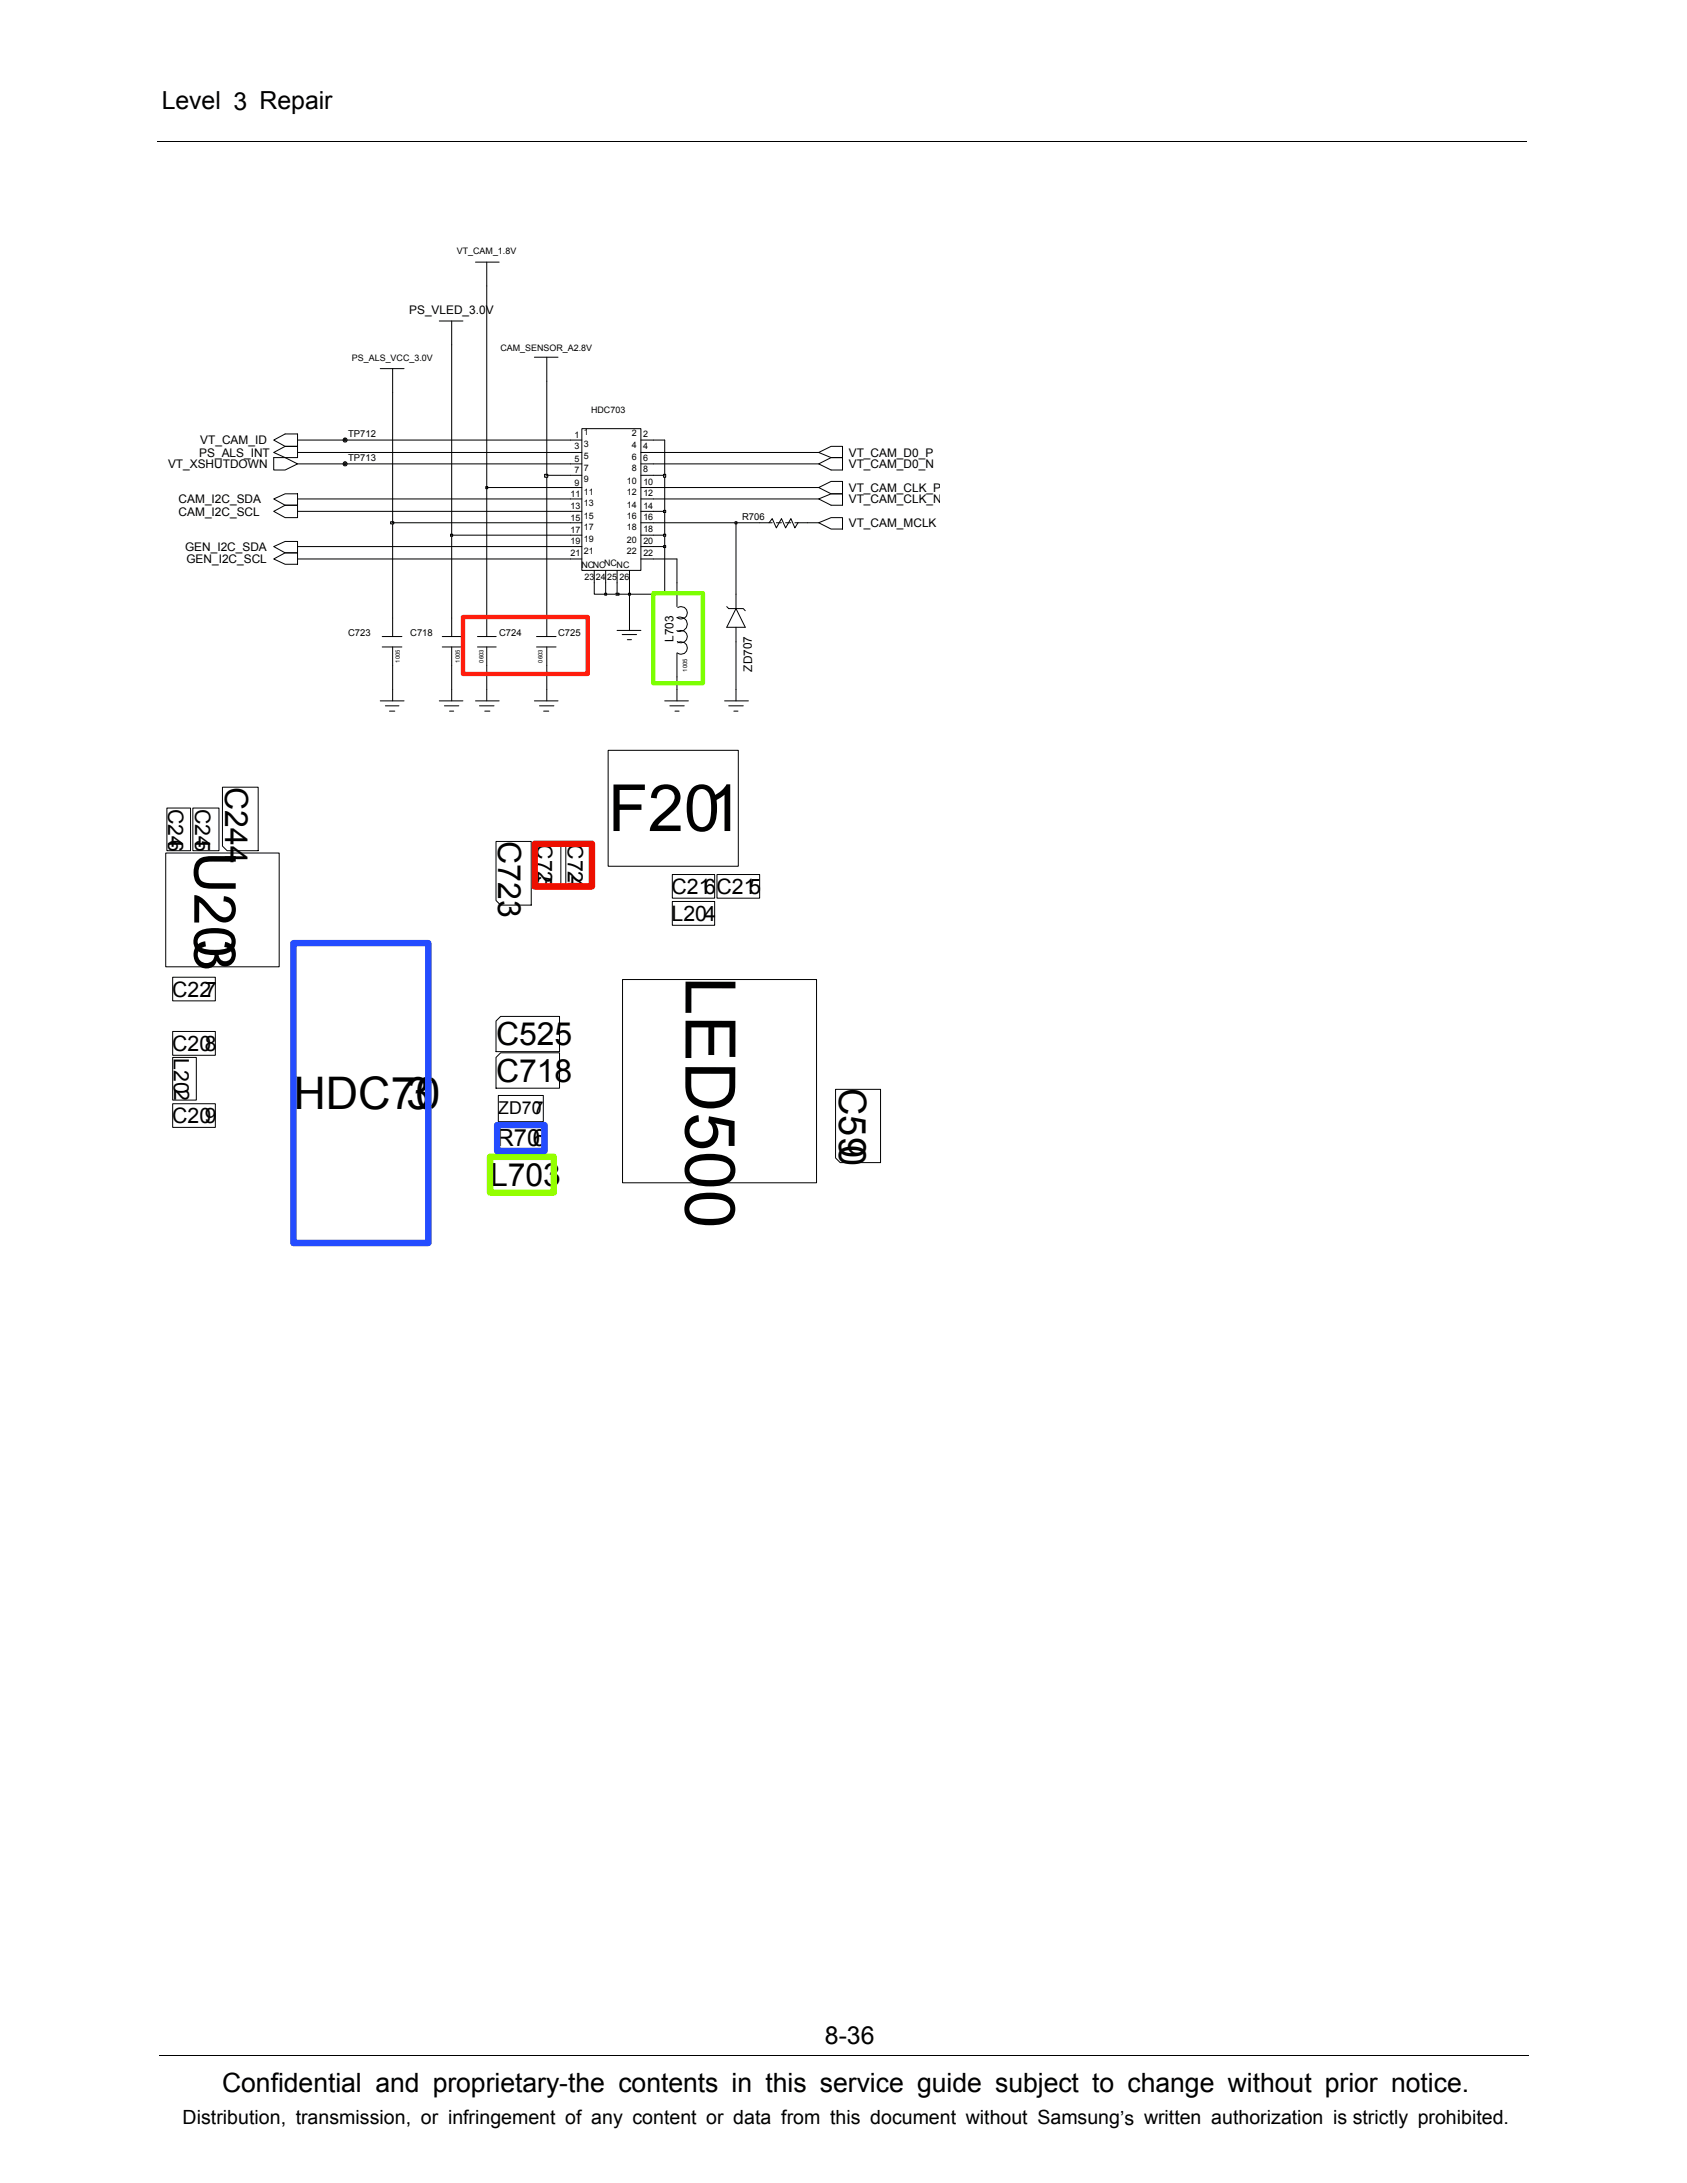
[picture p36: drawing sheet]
<svg xmlns="http://www.w3.org/2000/svg" width="216mm" height="279mm" viewBox="0 0 216 279" stroke-linecap="round" stroke-linejoin="round" font-family="sans-serif">
<defs><g id="words">
<g font-size="8.9">
<text x="87.7" y="125" transform="rotate(90 87.7 125)">LED50</text>
<text x="87.7" y="152.3" transform="rotate(90 87.7 152.3)">0</text>
</g>
<text font-size="8.3" x="77.8" y="106.4">F201</text>
<text font-size="7.4" x="24.9" y="109" transform="rotate(90 24.9 109)">U203</text>
<g font-size="5.7">
<text x="37.5" y="141.9">HDC70</text>
<text x="52" y="141.9">3</text>
</g>
<text font-size="4.8" x="107.4" y="139.3" transform="rotate(90 107.4 139.3)">C590</text>
<g font-size="4.1">
<text x="28.8" y="100.8" transform="rotate(90 28.8 100.8)">C244</text>
<text x="63.8" y="107.7" transform="rotate(90 63.8 107.7)">C723</text>
<text x="63.5" y="133.8">C525</text>
<text x="63.5" y="138.4">C718</text>
<text x="62.7" y="151.7">L703</text>
</g>
<text font-size="3.4" x="28.4" y="267.7">Confidential and proprietary-the contents in this service guide subject to change without prior notice.</text>
<g font-size="3.2">
<text x="20.7" y="14">Level 3 Repair</text>
<text x="105.6" y="261.6">8-36</text>
</g>
<text font-size="3" x="63.6" y="146.7">R706</text>
<g font-size="2.7">
<text x="21.5" y="103.5" transform="rotate(90 21.5 103.5)">C246</text>
<text x="25" y="103.5" transform="rotate(90 25 103.5)">C245</text>
<text x="68.7" y="108.1" transform="rotate(90 68.7 108.1)">C725</text>
<text x="72.7" y="108.1" transform="rotate(90 72.7 108.1)">C724</text>
<text x="85.9" y="114.4">C216</text>
<text x="85.9" y="117.9">L204</text>
<text x="91.7" y="114.4">C215</text>
<text x="22" y="127.6">C227</text>
<text x="22" y="134.5">C208</text>
<text x="22.3" y="135.4" transform="rotate(90 22.3 135.4)">L202</text>
<text x="22" y="143.7">C209</text>
</g>
<text font-size="2.5" x="23.4" y="271.9">Distribution, transmission, or infringement of any content or data from this document without Samsung’s written authorization is strictly prohibited.</text>
<text font-size="2.3" x="63.8" y="142.6">ZD707</text>
<g font-size="1.5">
<text x="52.4" y="40.2">PS_VLED_3.0V</text>
<text x="21.5" y="59.9">VT_XSHUTDOWN</text>
<text x="25.5" y="58.5">PS_ALS_INT</text>
<text x="25.6" y="56.9">VT_CAM_ID</text>
<text x="108.6" y="58.5">VT_CAM_D0_P</text>
<text x="108.6" y="59.9">VT_CAM_D0_N</text>
<text x="22.9" y="64.4">CAM_I2C_SDA</text>
<text x="22.9" y="66">CAM_I2C_SCL</text>
<text x="108.6" y="64.4">VT_CAM_CLK_N</text>
<text x="108.6" y="62.9">VT_CAM_CLK_P</text>
<text x="23.7" y="70.5">GEN_I2C_SDA</text>
<text x="108.6" y="67.5">VT_CAM_MCLK</text>
<text x="23.9" y="72.1">GEN_I2C_SCL</text>
<text x="86.2" y="82.2" transform="rotate(-90 86.2 82.2)">L703</text>
<text x="96.2" y="86" transform="rotate(-90 96.2 86)">ZD707</text>
</g>
<g font-size="1.2">
<text x="44.6" y="59">TP713</text>
<text x="44.6" y="56">TP712</text>
<text x="95" y="66.5">R706</text>
<text x="44.6" y="81.3">C723</text>
<text x="52.5" y="81.3">C718</text>
<text x="63.9" y="81.3">C724</text>
<text x="71.4" y="81.3">C725</text>
</g>
<g font-size="1.1">
<text x="58.5" y="32.5">VT_CAM_1.8V</text>
<text x="45" y="46.1">PS_ALS_VCC_3.0V</text>
<text x="64.1" y="44.9">CAM_SENSOR_A2.8V</text>
<text x="75.6" y="52.9">HDC703</text>
<text x="73.5" y="57.5">3</text>
<text x="73.5" y="56.1">1</text>
<text x="73.5" y="59.1">5</text>
<text x="74.7" y="57.3">3</text>
<text x="74.7" y="55.7">1</text>
<text x="74.7" y="58.7">5</text>
<text x="80.9" y="55.8">2</text>
<text x="80.9" y="58.9">6</text>
<text x="80.9" y="57.3">4</text>
<text x="82.3" y="56">2</text>
<text x="82.3" y="59">6</text>
<text x="82.3" y="57.4">4</text>
<text x="73" y="63.6">11</text>
<text x="73" y="65.2">13</text>
<text x="73.5" y="60.6">7</text>
<text x="73.5" y="62.1">9</text>
<text x="74.7" y="63.3">11</text>
<text x="74.7" y="64.8">13</text>
<text x="74.7" y="60.3">7</text>
<text x="74.7" y="61.7">9</text>
<text x="80.2" y="61.9">10</text>
<text x="80.2" y="65">14</text>
<text x="80.2" y="63.4">12</text>
<text x="80.9" y="60.3">8</text>
<text x="82.3" y="60.5">8</text>
<text x="82.3" y="62">10</text>
<text x="82.3" y="65.1">14</text>
<text x="82.3" y="63.5">12</text>
<text x="73" y="69.7">19</text>
<text x="73" y="66.7">15</text>
<text x="73" y="68.2">17</text>
<text x="73" y="71.1">21</text>
<text x="74.7" y="67.8">17</text>
<text x="74.7" y="69.4">19</text>
<text x="74.7" y="70.9">21</text>
<text x="74.7" y="66.4">15</text>
<text x="80.2" y="67.9">18</text>
<text x="80.2" y="70.9">22</text>
<text x="80.2" y="69.5">20</text>
<text x="80.2" y="66.4">16</text>
<text x="82.3" y="68.1">18</text>
<text x="82.3" y="71.2">22</text>
<text x="82.3" y="69.6">20</text>
<text x="82.3" y="66.5">16</text>
<text x="74.4" y="72.7">NCNCNCNC</text>
<text x="74.8" y="74.2">232425</text>
<text x="79.3" y="74.2">26</text>
</g>
<g font-size=".8">
<text x="51.2" y="84.8" transform="rotate(-90 51.2 84.8)">1005</text>
<text x="58.8" y="84.8" transform="rotate(-90 58.8 84.8)">1005</text>
<text x="61.9" y="84.8" transform="rotate(-90 61.9 84.8)">0603</text>
<text x="69.4" y="84.8" transform="rotate(-90 69.4 84.8)">0603</text>
<text x="87.9" y="86" transform="rotate(-90 87.9 86)">1005</text>
</g>
</g></defs>
<g fill="none" stroke="#000" stroke-width=".13">
<path d="M20.2 18.1h175.3M60.9 33.5h3M62.3 33.5v3.1M35 57.9l1.5-.8h1.6v1.5h-1.6zM35 56.3l1.5-.8h1.6v1.6h-1.6zM35 58.6h1.5l1.6 .8-1.6 .8h-1.5zM48.7 47.2h3M50.2 47.2v3M56.2 41.1h3M57.8 41.1v3M68.4 45.7h3M70 45.7v3.1"/>
<path d="M73 59.4h1.5M73 56.3h1.5M73 57.9h1.5M74.5 54.9h7.5v18.1h-7.5zM82 56.3h1.6M82 59.4h1.6M82 57.9h1.6M104.8 59.4l1.6-.8h1.4v1.6h-1.4zM104.8 57.9l1.6-.8h1.4v1.5h-1.4zM35 71.5l1.5-.7h1.6v1.4h-1.6zM35 63.9l1.5-.7h1.6v1.5h-1.6zM35 70l1.5-.7h1.6v1.5h-1.6z"/>
<path d="M35 65.4l1.5-.7h1.6v1.6h-1.6zM50.2 66.9v14.6M57.8 68.5v13M62.3 62.4v19.1M70 60.8v20.7M73 65.4h1.5M73 62.4h1.5M73 71.5h1.5M73 70h1.5M73 68.5h1.5M73 66.9h1.5M73 63.9h1.5"/>
<path d="M73 60.8h1.5M76.1 73v3.1h1.4M77.5 73v1.6M79 73v1.6M80.6 73v1.6M80.6 76.1v4.6M82 66.9h1.6M82 65.4h1.6M82 62.4h1.6M82 71.5h1.6M82 63.9h1.6M82 60.8h1.6"/>
<path d="M82 70h1.6M82 68.5h1.6M86.6 79.1a.93 .93 0 0 1 1.4 .8 .93 .93 0 0 1-1.4 .8M86.6 74.6v3M86.7 77.8a.8 .8 0 0 1 1.3 .7 .8 .8 0 0 1-1.3 .6M93 77.6l.3 .3h1.8l.3 .3M94.2 76.1v1.8M94.2 77.9l1.2 2.4h-2.4zM97.2 66.9h1.2l.4-.5 .6 1.2 .6-1.2 .5 1.2 .7-1.2 .5 1.2 .4-.7M98.4 66.9h.4M99.4 66.9h.6M100.5 66.9h.7"/>
<path d="M101.7 66.9h1.6M104.8 63.9l1.6-.7h1.4v1.5h-1.4zM104.8 66.9l1.6-.6h1.4v1.4h-1.4zM104.8 62.4l1.6-.8h1.4v1.6h-1.4zM48.7 89.7h3M48.9 82.8h2.5M48.9 81.5h2.5M49.3 90.3h1.8M49.8 91h.7M50.2 82.8v6.9M56.2 89.7h3M56.6 82.8h2.4"/>
<path d="M56.6 81.5h2.4M56.9 90.3h1.8M57.5 91h.6M57.8 82.8v6.9M60.9 89.7h3M61.1 82.8h2.4M61.1 81.5h2.4M61.4 90.3h1.8M62 91h.7M62.3 82.8v6.9M68.4 89.7h3M68.7 81.5h2.5"/>
<path d="M68.7 82.8h2.5M69 90.3h1.9M69.6 91h.6M70 82.8v6.9M79 80.7h3M79.6 81.2h1.9M80.3 81.9h.5M85.1 89.7h3M85.7 90.3h1.9M86.4 91h.5M86.6 83.6v6.1M86.7 82.3a.8 .8 0 0 1 1.3 .7 .8 .8 0 0 1-1.3 .6"/>
<path d="M86.7 80.8a.8 .8 0 0 1 1.3 .7 .8 .8 0 0 1-1.3 .6M92.7 89.7h3.1M93.3 90.3h1.8M93.9 91h.5M94.2 80.3v9.4M20.4 263h175.3"/>
<circle cx="44.2" cy="59.4" r=".26"/>
<circle cx="44.2" cy="56.3" r=".26"/>
</g>
<path d="M77.4 75.9h.2v.3h-.2z" fill="#c3c3c3"/>
<path d="M77.4 75.9h.2v.3h-.2zM77.5 74.6v1.5h1.5" fill="none" stroke="#000" stroke-width=".13"/>
<path d="M78.8 75.9h.4v.3h-.4z" fill="#c3c3c3"/>
<path d="M78.8 75.9h.4v.3h-.4zM79 74.6v1.5h1.6" fill="none" stroke="#000" stroke-width=".13"/>
<path d="M80.4 75.9h.3v.3h-.3z" fill="#c3c3c3"/>
<path d="M38.1 71.5h34.9M38.1 70h34.9M80.4 75.9h.3v.3h-.3zM83.6 70h1.5v6.1h-4.5v-1.5M83.6 71.5h3v3.1M94.2 66.9v9.2" fill="none" stroke="#000" stroke-width=".13"/>
<path d="M84.9 69.8h.3v.3h-.3z" fill="#c3c3c3"/>
<path d="M84.9 69.8h.3v.3h-.3zM85.1 68.5v1.5" fill="none" stroke="#000" stroke-width=".13"/>
<path d="M57.7 68.4h.2v.2h-.2z" fill="#c3c3c3"/>
<path d="M57.8 44.1v24.4h15.2M57.7 68.4h.2v.2h-.2zM83.6 68.5h1.5" fill="none" stroke="#000" stroke-width=".13"/>
<path d="M84.9 68.4h.3v.2h-.3z" fill="#c3c3c3"/>
<path d="M84.9 68.4h.3v.2h-.3zM85.1 65.4v3.1" fill="none" stroke="#000" stroke-width=".13"/>
<path d="M50 66.8h.4v.3h-.4z" fill="#c3c3c3"/>
<path d="M50.2 50.2v16.7h22.8M50 66.8h.4v.3h-.4zM83.6 66.9h10.6" fill="none" stroke="#000" stroke-width=".13"/>
<path d="M94.1 66.8h.2v.3h-.2z" fill="#c3c3c3"/>
<path d="M38.1 65.4h34.9M83.6 65.4h1.5M94.1 66.8h.2v.3h-.2zM94.2 66.9h3M103.3 66.9h1.5" fill="none" stroke="#000" stroke-width=".13"/>
<path d="M84.9 65.3h.3v.3h-.3z" fill="#c3c3c3"/>
<path d="M38.1 63.9h34.9M83.6 63.9h21.2M84.9 65.3h.3v.3h-.3zM85.1 60.8v4.6" fill="none" stroke="#000" stroke-width=".13"/>
<path d="M62.2 62.3h.2v.2h-.2z" fill="#c3c3c3"/>
<path d="M62.3 36.6v25.8h10.7M62.2 62.3h.2v.2h-.2zM83.6 62.4h21.2" fill="none" stroke="#000" stroke-width=".13"/>
<path d="M69.7 60.7h.4v.4h-.4z" fill="#c3c3c3"/>
<path d="M70 48.8v12h3M69.7 60.7h.4v.4h-.4zM83.6 60.8h1.5" fill="none" stroke="#000" stroke-width=".13"/>
<path d="M84.9 60.7h.3v.4h-.3z" fill="#c3c3c3"/>
<path d="M38.1 59.4h6.1M85.1 56.3v4.5M84.9 60.7h.3v.4h-.3z" fill="none" stroke="#000" stroke-width=".13"/>
<path d="M44 59.2h.3v.3h-.3z" fill="#c3c3c3"/>
<path d="M38.1 57.9h34.9M38.1 56.3h6.1M44 59.2h.3v.3h-.3zM44.2 59.4h28.8M83.6 59.4h21.2M83.6 57.9h21.2" fill="none" stroke="#000" stroke-width=".13"/>
<path d="M44 56.2h.3v.3h-.3z" fill="#c3c3c3"/>
<g fill="none" stroke="#000" stroke-width=".13">
<path d="M44 56.2h.3v.3h-.3zM44.2 56.3h28.8M83.6 56.3h1.5M77.8 96h16.7v14.9h-16.7zM21.2 109.2h14.5v14.5h-14.5zM21.4 103.4h3v5.5h-3zM24.7 103.4h3.3v5.5h-3.3zM28.5 100.8h4.5v8.1h-3.9l-.6-.6zM63.5 107.7h4.5v8.1h-3.9l-.6-.5zM68.4 108h3.4v5.5h-3.4zM72.4 108h3.4v5.5h-3.4zM86 111.9h5.5v3.1h-5.5z"/>
<path d="M86 115.4h5.5v3h-5.5zM91.8 111.9h5.4v3.1h-5.4zM22.1 135.3h3v5.5h-3zM22.1 132h5.5v3.1h-5.5zM22.1 125.1h5.5v3h-5.5zM37.5 120.7h17.3v38.4h-17.3zM63.5 130.7l.6-.6h7.5v4.5h-8.1zM64.1 134.7h7.5v4.6h-8.1v-4zM79.7 125.4h24.8v26h-24.8zM106.9 139.4h5.8v9.4h-5.2l-.6-.6zM22.1 141.3h5.5v3h-5.5zM62.7 148.7l.6-.6h7.6v4.5h-8.2z"/>
<path d="M63.6 144h6.1v3.3h-6.1zM63.8 140.2h5.7v3.4h-5.7z"/>
</g>
<path d="M59.2 79h16v7.3h-16z" fill="none" stroke="#ff1d0d" stroke-width=".56"/>
<path d="M83.6 75.9h6.4v11.5h-6.4z" fill="none" stroke="#7aff00" stroke-width=".56"/>
<path d="M37.5 120.7h17.3v38.4h-17.3zM63.6 144h6.1v3.3h-6.1z" fill="none" stroke="#244cff" stroke-width=".83"/>
<path d="M68.4 108h7.4v5.5h-7.4z" fill="none" stroke="#ed0f00" stroke-width=".83"/>
<path d="M62.7 148.1h8.2v4.5h-8.2z" fill="none" stroke="#94ff00" stroke-width=".83"/>
<use href="#words"/>
</svg>
